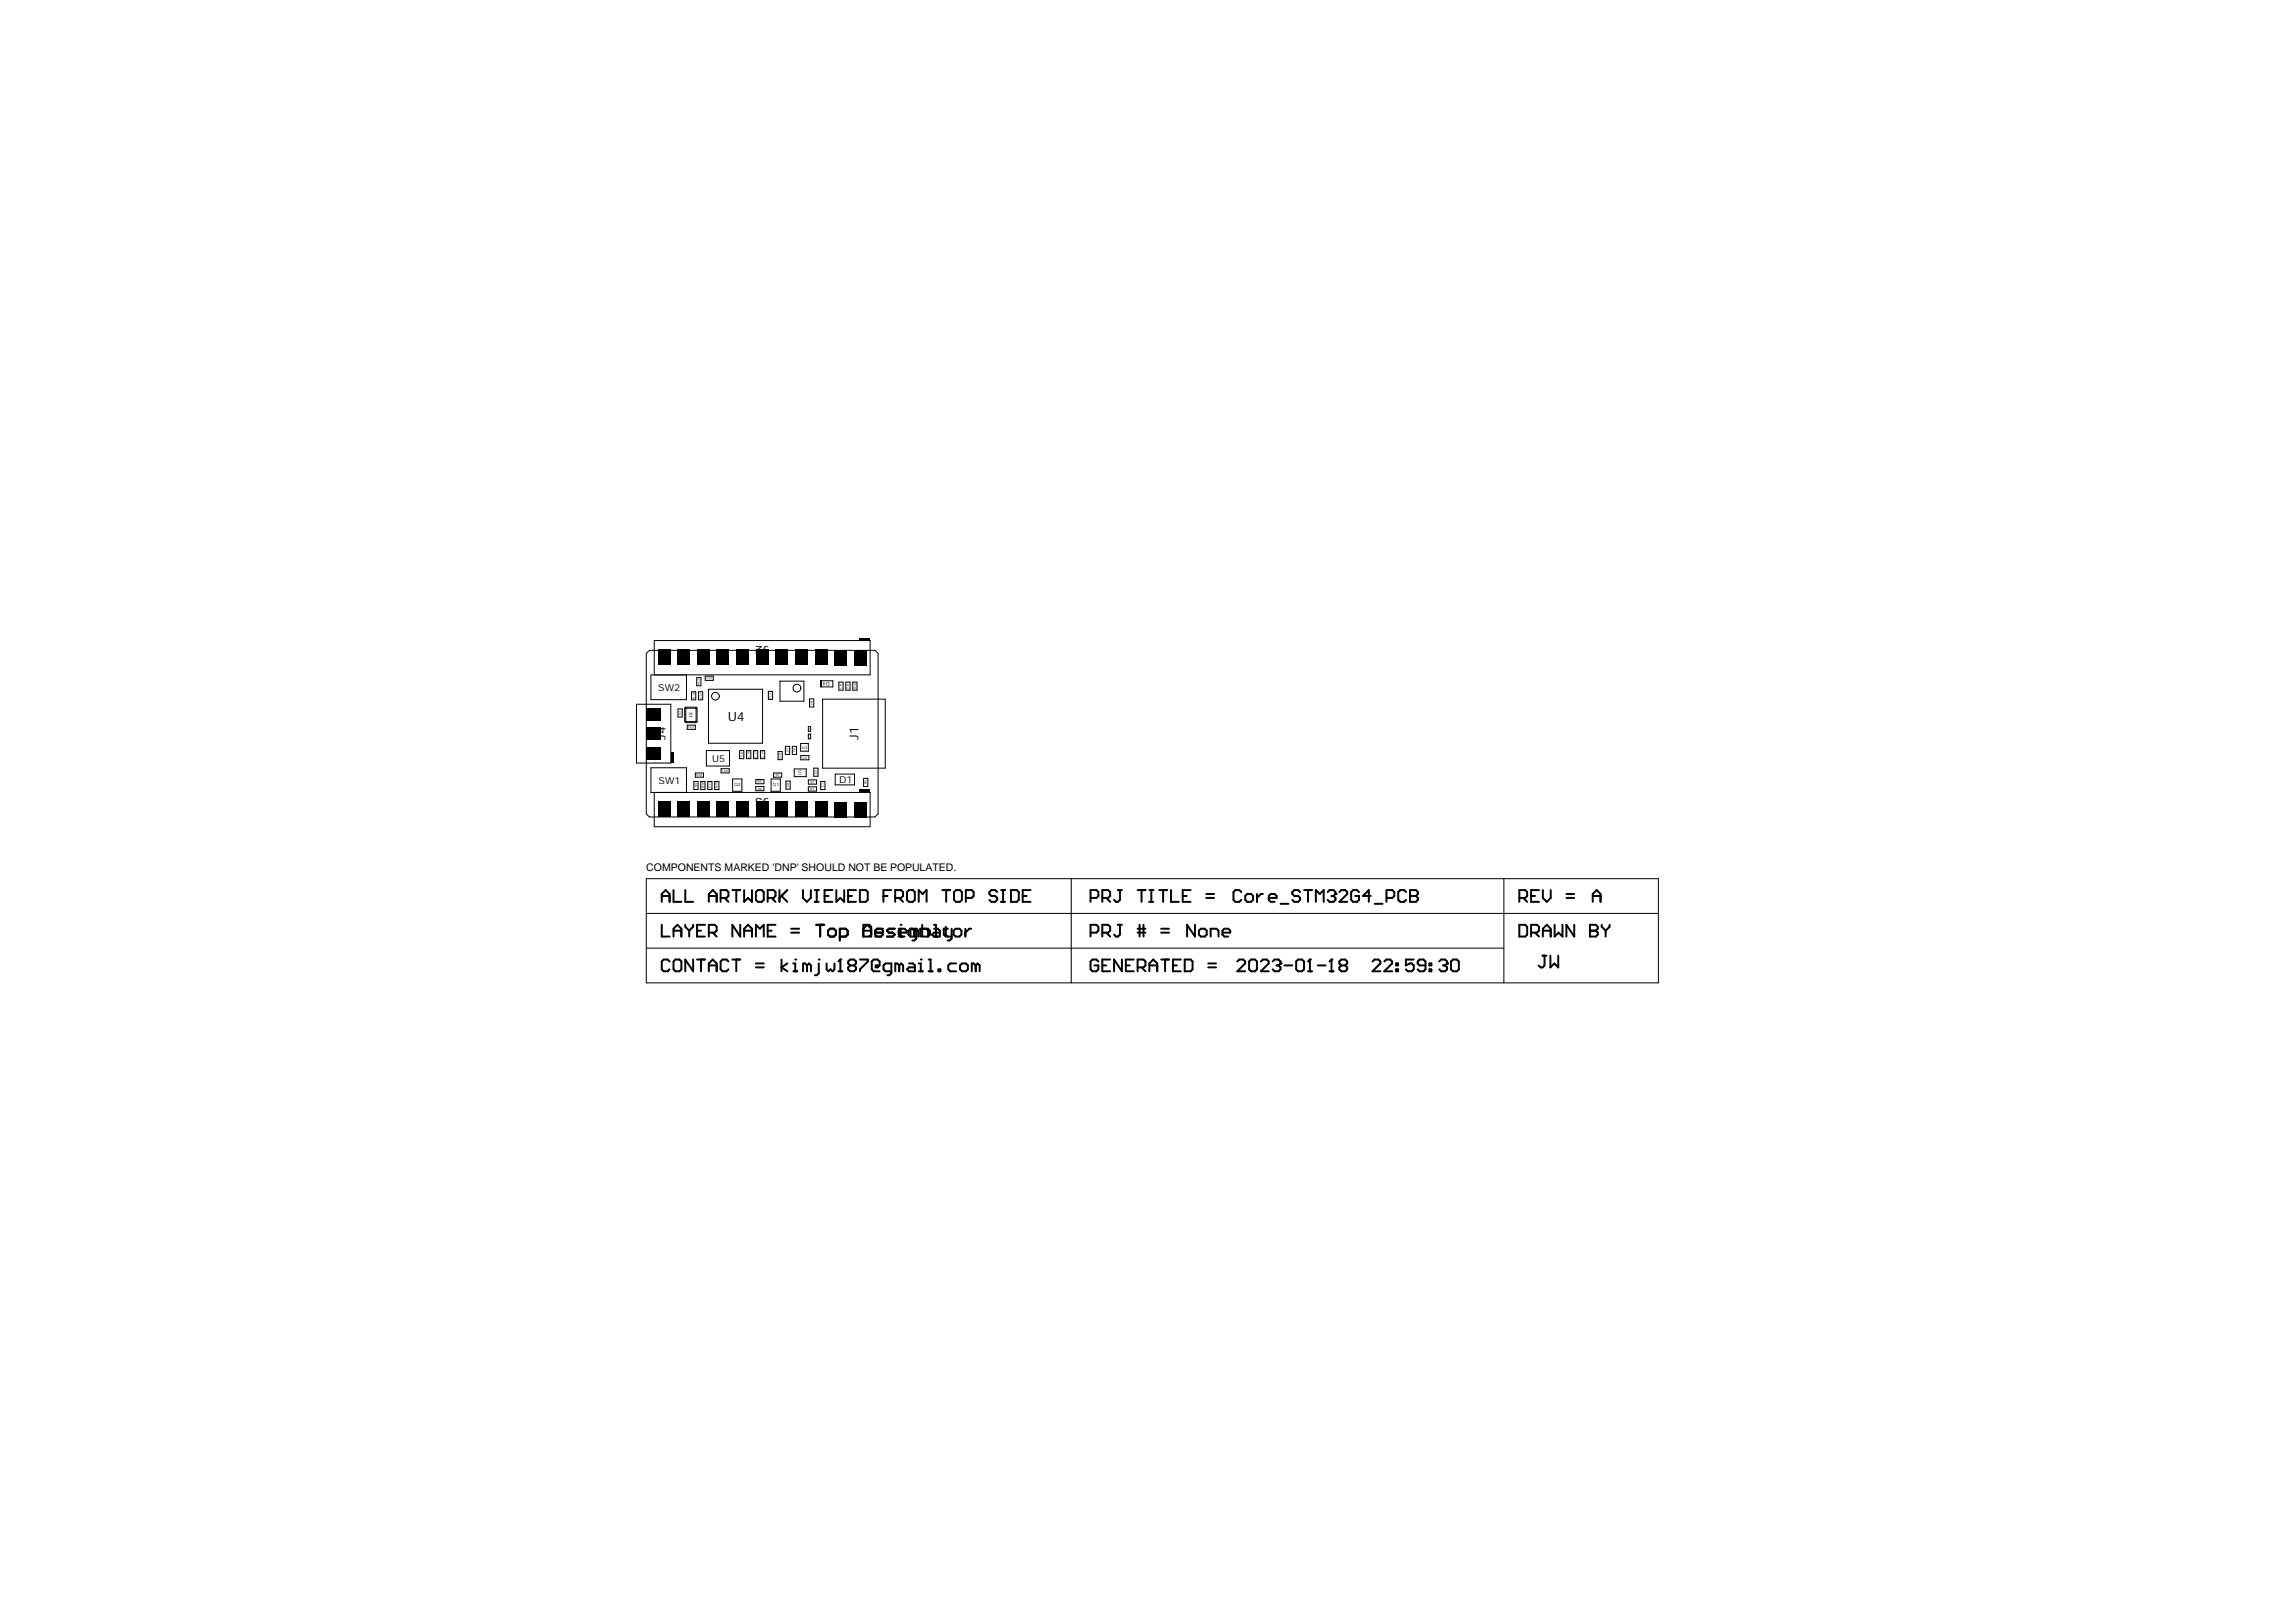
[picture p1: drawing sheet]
<svg xmlns="http://www.w3.org/2000/svg" width="297mm" height="210mm" viewBox="0 0 297 210" stroke-linecap="round" stroke-linejoin="round" font-family="sans-serif">
<defs><g id="words">
<g font-size="1.6">
<text x="99.4" y="83.6" transform="rotate(-180 99.4 83.6)">J2</text>
<text x="86.1" y="95.8" transform="rotate(-90 86.1 95.8)">J4</text>
<text x="94.1" y="93.3">U4</text>
<text x="111.1" y="95.7" transform="rotate(-90 111.1 95.7)">J1</text>
<text x="99.4" y="103.2" transform="rotate(-180 99.4 103.2)">J3</text>
</g>
<text font-size="1.4" x="83.6" y="112.7">COMPONENTS MARKED 'DNP' SHOULD NOT BE POPULATED.</text>
<g font-size="1.2">
<text x="85.2" y="89.4">SW2</text>
<text x="85.2" y="101.4">SW1</text>
<text x="92.1" y="98.6">U5</text>
<text x="108.6" y="101.3">D1</text>
</g>
<text font-size=".7" x="107.4" y="88.3" transform="rotate(-180 107.4 88.3)">D4</text>
<g font-size=".6">
<text x="89.1" y="92.1" transform="rotate(90 89.1 92.1)">X1</text>
<text x="95" y="101.8">Q2</text>
<text x="100" y="101.8">Q1</text>
<text x="103.3" y="99.7" transform="rotate(90 103.3 99.7)">U1</text>
</g>
<text font-size=".5" x="103.8" y="96.9">U3</text>
<g font-size=".4">
<text x="90.3" y="87.8" transform="rotate(90 90.3 87.8)">C16</text>
<text x="91.4" y="87.9">C15</text>
<text x="99.5" y="89.6" transform="rotate(90 99.5 89.6)">C13</text>
<text x="108.7" y="88.6" transform="rotate(90 108.7 88.6)">R1</text>
<text x="109.5" y="88.6" transform="rotate(90 109.5 88.6)">R2</text>
<text x="110.8" y="89.2" transform="rotate(-90 110.8 89.2)">R12</text>
<text x="87.8" y="92" transform="rotate(90 87.8 92)">C9</text>
<text x="89.8" y="94" transform="rotate(-180 89.8 94)">C10</text>
<text x="89.9" y="90.4" transform="rotate(-90 89.9 90.4)">R16</text>
<text x="90.8" y="90.4" transform="rotate(-90 90.8 90.4)">C12</text>
<text x="104.9" y="90.7" transform="rotate(90 104.9 90.7)">R4</text>
<text x="90.2" y="101.9" transform="rotate(-90 90.2 101.9)">R9</text>
<text x="90.9" y="100.2" transform="rotate(-180 90.9 100.2)">R14</text>
<text x="94.2" y="99.6" transform="rotate(-180 94.2 99.6)">R11</text>
<text x="96.1" y="97.9" transform="rotate(-90 96.1 97.9)">C8</text>
<text x="97" y="98" transform="rotate(-90 97 98)">C18</text>
<text x="97.9" y="98" transform="rotate(-90 97.9 98)">C17</text>
<text x="98.5" y="101" transform="rotate(-180 98.5 101)">R8</text>
<text x="98.8" y="98" transform="rotate(-90 98.8 98)">C14</text>
<text x="100.4" y="100.5">R7</text>
<text x="100.8" y="97.4" transform="rotate(90 100.8 97.4)">R13</text>
<text x="101.8" y="101.4" transform="rotate(90 101.8 101.4)">R3</text>
<text x="102" y="97.4" transform="rotate(-90 102 97.4)">C7</text>
<text x="102.9" y="97.4" transform="rotate(-90 102.9 97.4)">C6</text>
<text x="103.9" y="98.2">C4</text>
<text x="105.3" y="102" transform="rotate(-180 105.3 102)">C3</text>
<text x="105.4" y="101.1" transform="rotate(-180 105.4 101.1)">C5</text>
<text x="105.4" y="99.7" transform="rotate(90 105.4 99.7)">C2</text>
<text x="106.6" y="101.9" transform="rotate(-90 106.6 101.9)">C1</text>
<text x="112.1" y="101.5" transform="rotate(-90 112.1 101.5)">R5</text>
<text x="91.1" y="102" transform="rotate(-90 91.1 102)">R10</text>
<text x="92" y="102" transform="rotate(-90 92 102)">C11</text>
<text x="92.9" y="102" transform="rotate(-90 92.9 102)">R15</text>
<text x="98.1" y="102.2">R6</text>
</g>
</g></defs>
<g fill="none" stroke="#000" stroke-width=".13">
<path d="M82.3 91.1h4.5v7.6h-4.5zM83.6 84.6l.4-.4h29.2l.4 .4v20.7l-.4 .4h-29.2l-.4-.4zM84.2 87.3h4.6v3.2h-4.6zM84.6 82.9h28v4.4h-28zM87.7 91.7h.6v1.1h-.6zM88.7 91.5h1.4l.1 .1v1.8l-.1 .1h-1.4l-.1-.1v-1.8zM88.7 91.7h1.3v1.7h-1.3zM88.9 93.8h1.1v.6h-1.1zM89.5 89.5h.5v1.1h-.5zM90.1 87.7h.6v1h-.6zM90.4 89.5h.5v1.1h-.5zM91.2 87.5h1.1v.5h-1.1z"/>
<path d="M91.4 97.1h3v2h-3zM91.7 89.2h7v7h-7zM93.3 99.5h1v.5h-1zM95.7 97.1h.5v1.1h-.5zM96.6 97.1h.5v1.1h-.5zM97.5 97.1h.5v1.1h-.5zM98.4 97.1h.5v1.1h-.5zM99.4 89.5h.6v1h-.6zM100.7 97.3h.5v1h-.5zM100.9 88.1h3.1v2.6h-3.1zM101.6 96.6h.6v1h-.6zM102.5 96.6h.6v1h-.6z"/>
<path d="M102.8 99.5h1.5v1h-1.5zM103.6 96.2h1v1h-1zM103.6 97.8h1.1v.5h-1.1zM104.6 94h.3v.6h-.3zM104.6 95h.3v.6h-.3zM104.7 90.4h.6v1.1h-.6zM105.3 99.4h.5v1.1h-.5zM106.2 88.1h1.6v.8h-1.6zM106.4 90.5h8.1v8.9h-8.1zM108.5 88.3h.6v1h-.6zM109.4 88.3h.6v1h-.6zM110.3 88.3h.6v1h-.6z"/>
<path d="M83.6 113.7h130.9v13.5h-130.9zM83.6 118.2h130.9M84.6 102.6v4.4h28v-4.4h-28.4v-3.2h4.6v3.2M89.8 101.1h.5v1.1h-.5zM90 100h1v.6h-1zM90.7 101.1h.5v1.1h-.5zM91.6 101.1h.5v1.1h-.5zM92.5 101.1h.5v1.1h-.5zM94.8 100.8h1.2v1.6h-1.2zM97.8 101.8h1v.5h-1zM97.8 100.9h1v.5h-1zM99.8 100.8h1.2v1.6h-1.2z"/>
<path d="M100.1 100h1v.6h-1zM101.7 101.1h.5v1h-.5zM104.6 100.9h1v.6h-1zM104.6 101.8h1v.6h-1zM106.2 101.1h.5v1.1h-.5zM108.1 100.2h2.4v1.4h-2.4zM111.7 100.7h.6v1.1h-.6zM138.6 113.7v13.5M194.6 113.7v13.5M83.6 122.7h111"/>
<circle cx="92.6" cy="90.1" r=".5"/>
<circle cx="103.1" cy="89" r=".5"/>
</g>
<g fill="none" stroke="#000" stroke-width=".25">
<path d="M85.6 116.7v-1l.5-.5 .5 .5v1M85.6 119.7v1.5h1M85.6 115.9h1M87.1 115.2v1.5h1M88.7 115.2v1.5h1M88.7 119.7v.2l.5 .5M89.7 119.7v.2l-.5 .5M91.2 119.7h-1v1.5h1M91.7 116.7v-1l.5-.5 .5 .5v1M91.7 115.9h1M93.2 116.2h.8l.2-.3v-.5l-.2-.2h-.8v1.5M93.7 116.2l.5 .5"/>
<path d="M94.7 115.2h1.1M95.3 115.2v1.5M95.8 119.7v1.5l-1.1-1.5v1.5M96.3 115.2v1.5l.5-.5 .5 .5v-1.5M98 115.2h.6l.2 .2v1.1l-.2 .2h-.6l-.2-.2v-1.1zM99.3 116.2h.8l.2-.3v-.5l-.2-.2h-.8v1.5M99.8 116.2l.5 .5M100.3 119.7h-1v1.5h1M100.8 115.2v1.5M101.1 115.9l.8 .8M101.9 115.2l-1.1 1M103.9 115.2v1l.5 .5 .5-.5v-1"/>
<path d="M105.4 116.7h.5M105.4 115.2h.5M105.6 119.7h1M105.7 115.2v1.5M106.1 119.7v1.5M106.7 115.9h.5M107.7 115.2h-1v1.5h1M108.2 115.2v1.5l.5-.5 .5 .5v-1.5M109.7 115.9h.5M110.7 115.2h-1v1.5h1M111.2 115.2h.8l.3 .2v1.1l-.3 .2h-.8zM114.3 115.9h.5"/>
<path d="M115.3 115.2h-1v1.5M115.8 116.2h.8l.2-.3v-.5l-.2-.2h-.8v1.5M116.3 116.2l.5 .5M116.5 119.7h.1M117.6 115.2h.5l.3 .2v1.1l-.3 .2h-.5l-.3-.2v-1.1zM118.9 116.7v-1.5l.5 .5 .5-.5v1.5M119.3 119.7v1.5h.8M120.8 119.7h.3v1.5M121.9 115.2h1M122.4 119.9v1l.2 .3M122.4 115.2v1.5M123.4 115.4l.3-.2h.5l.2 .2v1.1l-.2 .2h-.5l-.3-.2z"/>
<path d="M125 116.2h.7l.3-.3v-.5l-.3-.2h-.7v1.5M129 115.4l-.2-.2h-.6l-.2 .2v.3l.2 .2h.6l.2 .3v.3l-.2 .2h-.6l-.2-.2M129.5 116.7h.5M129.5 115.2h.5M129.8 115.2v1.5M130.8 115.2h.7l.3 .2v1.1l-.3 .2h-.7zM132.3 115.9h.5M133.3 115.2h-1v1.5h1M141.1 116.2h.7l.3-.3v-.5l-.3-.2h-.7v1.5M142.6 116.2h.8l.2-.3v-.5l-.2-.2h-.8v1.5M143.1 116.2l.5 .5M144.6 119.7h.5"/>
<path d="M144.6 115.2h.5M144.9 119.7v1.2l-.3 .3h-.2l-.3-.3M144.9 115.2v1.3l-.3 .2h-.2l-.3-.2M147.2 115.2h1M147.4 119.7v1.5M147.7 115.2v1.5M147.9 119.7v1.5M148.7 116.7h.5M148.7 115.2h.5M149 115.2v1.5M150 115.2h1M150.5 115.2v1.5"/>
<path d="M151.5 115.2v1.5h1M153 115.9h.5M154 115.2h-1v1.5h1M154.6 119.7v1.5l-1-1.5v1.5M156.1 116.2h1M156.1 115.7h1M160.6 115.4l-.3-.2h-.5l-.2 .2v1.1l.2 .2h.5l.3-.2M161.4 115.7h.5l.2 .2v.6l-.2 .2h-.5l-.3-.2v-.6zM162.6 115.7v1M163.4 115.7h-.3l-.5 .5M164.1 116.2h1.1v-.3l-.3-.2h-.5l-.3 .2v.6l.3 .2h.5M165.7 117h1"/>
<path d="M168.2 115.4l-.2-.2h-.6l-.2 .2v.3l.2 .2h.6l.2 .3v.3l-.2 .2h-.6l-.2-.2M168.7 115.2h1M169.2 115.2v1.5M170.2 116.7v-1.5l.5 .5 .6-.5v1.5M171.8 115.4l.2-.2h.5l.3 .2v.3M172.3 115.9h.2M172.5 115.9l.3 .3v.3l-.3 .2h-.5l-.2-.2M172.8 115.7h.1M172.8 115.7l-.3 .2M173.3 115.4l.2-.2h.5l.3 .2v.3l-1 1h1M175.8 115.4l-.2-.2h-.5l-.3 .2v1.1l.3 .2h.5l.2-.2v-.6h-.5M177.3 115.9h-1l.8-.7v1.5"/>
<path d="M177.8 117h1.1M179.4 116.2h.7l.3-.3v-.5l-.3-.2h-.7v1.5M181.9 115.4l-.2-.2h-.6l-.2 .2v1.1l.2 .2h.6l.2-.2M182.4 115.9h.1M182.4 115.2h.8l.2 .2v.3l-.2 .2 .2 .3v.3l-.2 .2h-.8zM182.4 115.9h.8M196.6 119.7h.7l.3 .2v1l-.3 .3h-.7zM196.6 116.2h.7l.3-.3v-.5l-.3-.2h-.7v1.5M197.1 116.2l.5 .5M198.1 115.9h.5M199.1 115.2h-1v1.5h1M199.6 115.2v1l.5 .5 .5-.5v-1"/>
<path d="M201.1 119.7v1.5l.5-.5 .5 .5v-1.5M202.6 116.2h1.1M202.6 115.7h1.1M203.7 119.7v1.5l-1.1-1.5v1.5M205.7 119.7h.8l.2 .2v.3l-.2 .2 .2 .3v.2l-.2 .3h-.8zM206.1 116.7v-1l.5-.5 .5 .5v1M206.1 115.9h1M207.2 119.7v.2l.5 .5M208.2 119.7v.2l-.5 .5M86.6 124.4l-.2-.2h-.5l-.3 .2v1l.3 .3h.5l.2-.3M87.1 124.4l.3-.2h.5l.2 .2v1l-.2 .3h-.5l-.3-.3zM87.1 121.2v-1l.5-.5 .5 .5v1"/>
<path d="M87.1 120.4h1M89.2 120.4v.8M89.7 124.2v1.5l-1-1.5v1.5M90.2 124.2h1M90.2 120.4h.5M90.7 124.2v1.5M91.7 124.9h1M91.7 120.7h.8l.2-.3v-.5l-.2-.2h-.8v1.5M91.7 125.7v-1l.5-.5 .5 .5v1M92.2 120.7l.5 .5M94.2 124.4l-.2-.2h-.5l-.3 .2v1l.3 .3h.5l.2-.3M94.7 124.2h1.1"/>
<path d="M95.3 124.2v1.5M96.3 120.4h1M96.3 121.2v-1l.5-.5 .5 .5v1M97.8 124.7h1M97.8 125.2h1M97.8 121.2v-1.5l.5 .5 .5-.5v1.5M99.3 120.4h.5M101.1 124.2v1.5M101.9 124.7l-.8 .5 .8 .5M102.4 120.7h1M102.4 120.2h1M102.6 125.7h.5"/>
<path d="M102.6 124.7h.3v1M102.9 124.2h.1M104.4 124.9l-.3-.2h-.2v1M104.4 124.9v.8M104.4 124.9l.3-.2 .2 .2v.8M105.9 124.2h.1M105.9 124.7v1.2l-.2 .3h-.3M106.9 124.7v.7l.3 .3 .2-.3 .3 .3 .3-.3v-.7M107.1 120.4l.3-.2h.5l.2 .2v.5l-.2 .3h-.5l-.3-.3zM108.5 125.7h.5M108.6 121.2h.8l.3-.3v-.5l-.3-.2h-.8v1.5M108.7 124.2h.1"/>
<path d="M108.7 124.2l-.2 .2M108.7 124.2v1.5M110 124.9l-.3 .3v.2l.3 .3h.5l.2-.3v-.2l-.2-.3M110 124.9l-.3-.2v-.3l.3-.2h.5l.2 .2v.3l-.2 .2M110 124.9h.5M111.3 124.2h1v.2l-1 1v.3M111.7 120.4h1M111.7 120.2l.5-.5 .5 .5M112.7 120.9l-.2 .3h-.8v-1.5h.8l.2 .2v1.3M113.2 120.4l.3 .3M113.2 120.4v.5l.3 .3M113.3 124.9h.2v.3h-.2z"/>
<path d="M113.5 125.2l.3-.3v-.5l-.3-.2h-.5l-.2 .2v1l.2 .3h.8M114 120.7l.2 .2-.2 .3h-.8M114 120.2l.2 .2v.3h-1M114.2 120.2h-.7l-.3 .2M115.3 125.7h-.7l-.3-.3v-.5l.3-.2h.7v1.2l-.2 .3h-.3M115.8 120.2h-.8l-.3 .2 .3 .3h.5l.3 .2-.3 .3h-.8M116.3 121.2h.7M116.3 120.2h.7l.3 .2v.3h-1M116.3 124.9l-.2-.2h-.3v1M116.3 124.9l.3-.2 .2 .2v.8M116.3 124.9v.8M116.5 120.2v1l-.2-.3v-.5z"/>
<path d="M117.6 124.7h.5l.3 .2v.8h-.8l-.3-.3 .3-.2h.8M117.8 121.2h.7M117.8 120.2h.7M117.8 120.2l-.3 .2v.5l.3 .3M117.8 120.2v1M118 120.2l.3 .2M118.3 120.4v.8M118.5 120.2l-.2 .2M118.5 120.2v1.3l-.2 .2h-.3M118.5 120.2l.3 .2v.8M118.9 125.7h.5M118.9 124.7h.2v1"/>
<path d="M119.1 121.2v-1h1l.2 .2v.5l-.2 .3M119.1 124.2h.1M119.8 120.2l.3 .2v.8M120.1 125.7h.5M120.1 124.2h.3v1.5M120.8 120.2h.5l.3 .2v.8h-.8l-.2-.3 .2-.2h.8M121.4 125.4h.3v.3h-.3zM122.6 120.2h-.5v.7l.3 .3h.7M123.1 120.2v1.3l-.2 .2h-.3M123.6 120.2h.5l.3 .2v.5l-.3 .3h-.5l-.2-.3v-.5zM123.7 124.7h-.8l-.2 .2v.5l.2 .3h.8M124.2 124.9l.3-.2h.5l.2 .2v.5l-.2 .3h-.5l-.3-.3z"/>
<path d="M124.9 120.2v1M125.7 120.2h-.3l-.5 .5M126.2 124.9l-.2-.2h-.3v1M126.2 124.9v.8M126.2 124.9l.3-.2 .2 .2v.8M141.1 120.7h.7l.3-.3v-.5l-.3-.2h-.7v1.5M142.1 124.4l-.3-.2h-.5l-.2 .2v1l.2 .3h.5l.3-.3v-.5h-.5M142.6 124.9h.5M142.6 120.7h.8l.2-.3v-.5l-.2-.2h-.8v1.5M143.1 120.7l.5 .5M143.6 124.2h-1v1.5h1M145.1 124.2v1.5l-1-1.5v1.5"/>
<path d="M145.7 124.9h.5M146.7 124.2h-1v1.5h1M147.2 125.2h.7l.3-.3v-.5l-.3-.2h-.7v1.5M147.2 120.7h1M147.2 120.2h1M147.7 125.2l.5 .5M148.7 124.9h1M148.7 125.7v-1l.5-.5 .5 .5v1M150.2 124.2h1M150.2 120.7h1M150.2 120.2h1M150.7 124.2v1.5"/>
<path d="M151.7 124.9h.6M152.8 124.2h-1.1v1.5h1.1M153.3 124.2h.7l.3 .2v1l-.3 .3h-.7zM155.4 120.2h.5l.2 .2v.5l-.2 .3h-.5l-.3-.3v-.5zM156.3 124.7h1M156.3 125.2h1M156.6 121.2v-1h.8l.2 .2v.8M158.1 120.7h1.1v-.3l-.3-.2h-.5l-.3 .2v.5l.3 .3h.5M160.1 124.4l.2-.2h.5l.3 .2v.3l-1 1h1M161.6 124.4l.3-.2h.5l.2 .2v1l-.2 .3h-.5l-.3-.3zM163.1 124.4l.3-.2h.5l.2 .2v.3l-1 1h1M164.6 124.4l.3-.2h.5l.3 .2v.3"/>
<path d="M165.2 124.9h.2M165.4 124.9l.3 .3v.2l-.3 .3h-.5l-.3-.3M165.7 124.7h.1M165.7 124.7l-.3 .2M166.2 124.9h1M167.9 124.2h.6l.2 .2v1l-.2 .3h-.6l-.2-.3v-1zM169.2 125.7h.5M169.5 124.2h.1M169.5 124.2v1.5M169.5 124.2l-.3 .2M170.5 124.9h1M172 125.7h.5"/>
<path d="M172.3 124.2h.1M172.3 124.2v1.5M172.3 124.2l-.3 .2M173.5 124.9l-.2 .3v.2l.2 .3h.5l.3-.3v-.2l-.3-.3M173.5 124.9l-.2-.2v-.3l.2-.2h.5l.3 .2v.3l-.3 .2M173.5 124.9h.5M177.6 124.4l.2-.2h.5l.3 .2v.3l-1 1h1M179.1 124.4l.2-.2h.6l.2 .2v.3l-1 1h1M180.6 125.4h.3v.3h-.3zM180.6 124.7h.3v.2h-.3zM182.9 124.2h-1v.7l.5-.2h.2l.3 .2v.5l-.3 .3h-.5l-.2-.3M184.4 124.9h-.7l-.3-.2v-.3l.3-.2h.5l.2 .2v1l-.2 .3h-.5l-.3-.3"/>
<path d="M184.9 125.4h.3v.3h-.3zM184.9 124.7h.3v.2h-.3zM186.2 124.4l.3-.2h.5l.2 .2v.3M186.7 124.9h.3M187 124.9l.2 .3v.2l-.2 .3h-.5l-.3-.3M187.2 124.7h.1M187.2 124.7l-.2 .2M187.7 124.4l.3-.2h.5l.2 .2v1l-.2 .3h-.5l-.3-.3zM198.1 120.7h.7l.3-.3v-.5l-.3-.2h-.7v1.5M198.6 120.7l.5 .5M199.6 123.7h.5M199.6 120.4h1"/>
<path d="M199.6 121.2v-1l.5-.5 .5 .5v1M199.8 123.7v1.2l-.2 .3h-.3l-.2-.3M200.6 123.7v1.5l.5-.5 .5 .5v-1.5M205.7 120.4h.1M205.7 120.4h.8M207.7 120.4v.8"/>
</g>
<g fill="#000">
<path d="M83.6 96.7h1.9v1.6h-1.9z" fill-rule="evenodd"/>
<path d="M83.6 94.1h1.9v1.7h-1.9z" fill-rule="evenodd"/>
<path d="M83.6 91.6h1.9v1.6h-1.9z" fill-rule="evenodd"/>
<path d="M85.1 84.1h1.6v2h-1.6z" fill-rule="evenodd"/>
<path d="M86.8 97.4h.4v1.3h-.4z" fill-rule="evenodd"/>
<path d="M87.6 84.1h1.7v2h-1.7z" fill-rule="evenodd"/>
<path d="M90.2 84.1h1.6v2h-1.6z" fill-rule="evenodd"/>
<path d="M92.7 84.1h1.7v2h-1.7z" fill-rule="evenodd"/>
<path d="M95.2 84.1h1.7v2h-1.7z" fill-rule="evenodd"/>
<path d="M97.8 84.1h1.6v2h-1.6z" fill-rule="evenodd"/>
<path d="M100.3 84.1h1.7v2h-1.7z" fill-rule="evenodd"/>
<path d="M102.9 84.1h1.6v2h-1.6z" fill-rule="evenodd"/>
<path d="M106.2 88.1h.2v.8h-.2z" fill-rule="evenodd"/>
<path d="M105.4 84.1h1.6v2h-1.6z" fill-rule="evenodd"/>
<path d="M107.9 84.2h1.7v1.9h-1.7z" fill-rule="evenodd"/>
<path d="M110.5 84.2h1.6v1.9h-1.6z" fill-rule="evenodd"/>
<path d="M111.2 82.5h1.4v.4h-1.4z" fill-rule="evenodd"/>
<path d="M85.1 103.8h1.6v1.9h-1.6z" fill-rule="evenodd"/>
<path d="M87.6 103.8h1.7v1.9h-1.7z" fill-rule="evenodd"/>
<path d="M90.2 103.8h1.6v1.9h-1.6z" fill-rule="evenodd"/>
<path d="M92.7 103.8h1.7v1.9h-1.7z" fill-rule="evenodd"/>
<path d="M95.2 103.8h1.7v1.9h-1.7z" fill-rule="evenodd"/>
<path d="M97.8 103.8h1.6v1.9h-1.6z" fill-rule="evenodd"/>
<path d="M100.3 103.8h1.7v1.9h-1.7z" fill-rule="evenodd"/>
<path d="M102.9 103.8h1.6v1.9h-1.6z" fill-rule="evenodd"/>
<path d="M105.4 103.8h1.6v1.9h-1.6z" fill-rule="evenodd"/>
<path d="M107.9 103.8h1.7v2h-1.7z" fill-rule="evenodd"/>
<path d="M110.5 103.8h1.6v2h-1.6z" fill-rule="evenodd"/>
<path d="M111.2 102.2h1.4v.4h-1.4z" fill-rule="evenodd"/>
</g>
<use href="#words"/>
</svg>
